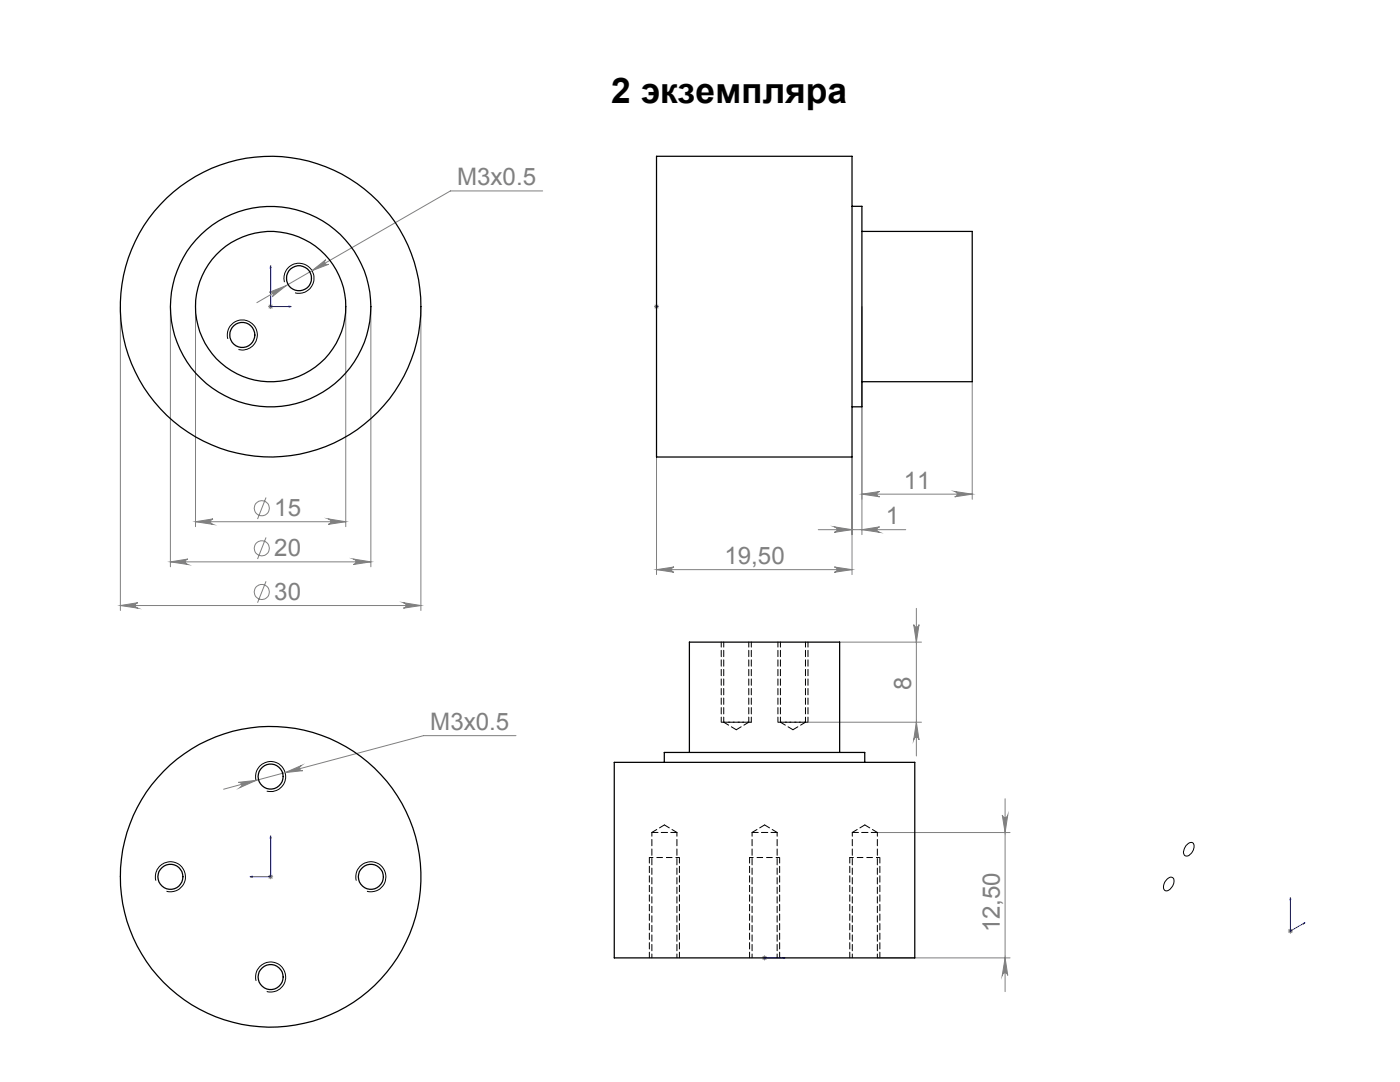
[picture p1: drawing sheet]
<svg xmlns="http://www.w3.org/2000/svg" width="279mm" height="216mm" viewBox="0 0 279 216" stroke-linecap="round" stroke-linejoin="round" font-family="sans-serif">
<defs><g id="words">
<text font-size="7.1" x="122" y="20.5">2 экземпляра</text>
<g font-size="4.8" fill="#808080">
<text x="91.2" y="37">M3x0.5</text>
<text x="180.4" y="97.5">11</text>
<text x="54.7" y="103">15</text>
<text x="176.8" y="104.6">1</text>
<text x="54.7" y="111">20</text>
<text x="144.6" y="112.6">19,50</text>
<text x="54.7" y="119.7">30</text>
<text x="181.8" y="137.6" transform="rotate(-90 181.8 137.6)">8</text>
<text x="85.9" y="145.7">M3x0.5</text>
<text x="199.5" y="186.1" transform="rotate(-90 199.5 186.1)">12,50</text>
</g>
</g></defs>
<g fill="none" stroke="#808080" stroke-width=".2">
<path d="M108.3 38.1h-18.4l-38.6 22.3M53.8 58.3l3.3-1.3-2.8 2.2a.53 .53 0 0 0 .2-.7 .53 .53 0 0 0-.7-.2zM62.3 54l2.7-2.2a.54 .54 0 0 0-.1 .8 .54 .54 0 0 0 .7 .1zM24 61.2v60.6M34 61.2v51.9M39 61.2v43.9M53.5 61.2h1M53.7 60.8l.7 .7M54 60.7v1M54.4 60.8l-.7 .7M69 61.2v43.9M74 61.2v51.9"/>
<path d="M84 61.2v60.6M130.5 61.2h1M130.7 60.8l.7 .7M131 60.7v1M131.4 60.8l-.7 .7M172 61.2v45.5M194 76.2v23.4M53.1 99.3l-1.7 4.3M131 91.2v23.5M170 91.2v23.5M172 98.6l3.5-.5a.53 .53 0 0 0-.5 .5 .53 .53 0 0 0 .5 .5zM172 98.6h22"/>
<path d="M190.5 98.1l3.5 .5-3.5 .5a.53 .53 0 0 0 .5-.5 .53 .53 0 0 0-.5-.5zM34 112.1l3.5-.6a.55 .55 0 0 0-.5 .6 .55 .55 0 0 0 .5 .5zM34 112.1h40M39 104.1l3.5-.6a.55 .55 0 0 0-.5 .6 .55 .55 0 0 0 .5 .5zM39 104.1h30M53.1 116l-1.7 4.3M53.1 107.2l-1.7 4.3M65.5 103.5l3.5 .6-3.5 .5a.55 .55 0 0 0 .5-.5 .55 .55 0 0 0-.5-.6zM70.5 111.5l3.5 .6-3.5 .5a.55 .55 0 0 0 .5-.5 .55 .55 0 0 0-.5-.6zM131 113.7l3.5-.6a.53 .53 0 0 0-.5 .6 .53 .53 0 0 0 .5 .5zM131 113.7h39M163.3 105.7h17.5"/>
<path d="M166.5 105.1l3.5 .6-3.5 .5a.55 .55 0 0 0 .5-.5 .55 .55 0 0 0-.5-.6zM166.5 113.1l3.5 .6-3.5 .5a.53 .53 0 0 0 .6-.5 .53 .53 0 0 0-.6-.6zM172 105.7l3.5-.6a.55 .55 0 0 0-.5 .6 .55 .55 0 0 0 .5 .5zM24 120.8l3.5-.5a.55 .55 0 0 0-.5 .5 .55 .55 0 0 0 .5 .6zM24 120.8h60M80.5 120.3l3.5 .5-3.5 .6a.55 .55 0 0 0 .5-.6 .55 .55 0 0 0-.5-.5zM167.6 128.1h16.3M182.4 124.6a.53 .53 0 0 0 .5 .5 .53 .53 0 0 0 .5-.5l-.5 3.5zM182.9 121.4v29.4M47.6 156.1l3.5-.4-3.2 1.5a.55 .55 0 0 0 .3-.7 .55 .55 0 0 0-.6-.4zM56.9 154.2l3.2-1.4a.53 .53 0 0 0-.3 .6 .53 .53 0 0 0 .6 .4zM103 146.8h-18.5l-39.9 10.7"/>
<path d="M161.3 144.1h22.6M182.9 144.1l.5 3.5a.53 .53 0 0 0-.5-.5 .53 .53 0 0 0-.5 .5zM200.6 159.4v38.5M53.5 174.9h1M53.7 174.6l.7 .7M54 174.4v1M54.4 174.6l-.7 .7M175.1 166.1h26.5M200 162.6a.55 .55 0 0 0 .6 .5 .55 .55 0 0 0 .5-.5l-.5 3.5zM152.1 191.1h1M152.2 190.8l.7 .7M152.6 190.6v1"/>
<path d="M152.9 190.8l-.7 .7M175.1 191.1h26.5M200.6 191.1l.5 3.5a.55 .55 0 0 0-.5-.5 .55 .55 0 0 0-.6 .5zM257 185.8h1M257.2 185.4l.7 .7M257.5 185.3v1M257.9 185.4l-.7 .7"/>
<circle cx="52.3" cy="109.4" r="1.51"/>
<circle cx="52.3" cy="101.4" r="1.51"/>
<circle cx="52.3" cy="118.1" r="1.5"/>
</g>
<path d="M56.8 56.3a3 3 0 0 1 2.6-3.8 3 3 0 0 1 3.3 3.3 3 3 0 0 1-3.8 2.6M45.5 67.6a2.99 2.99 0 0 1 2.6-3.7 2.99 2.99 0 0 1 3.2 3.2 2.99 2.99 0 0 1-3.7 2.6M51.1 155.7a3 3 0 0 1 2.7-3.7 3 3 0 0 1 3.2 3.3 3 3 0 0 1-3.8 2.6M31.1 175.7a2.99 2.99 0 0 1 2.6-3.7 2.99 2.99 0 0 1 3.3 3.2 2.99 2.99 0 0 1-3.8 2.6M71.1 175.7a2.99 2.99 0 0 1 2.7-3.7 2.99 2.99 0 0 1 3.2 3.2 2.99 2.99 0 0 1-3.8 2.6M232.9 175.4a.8 .8 0 0 1 1.1-.3 .8 .8 0 0 1 .2 1.2 1.7 1.7 0 0 1-1.6 1.4 1.55 1.55 0 0 1 .3-2.3zM236.7 168.7a.89 .89 0 0 1 1.5-.2 1.97 1.97 0 0 1-1.5 2.3 .91 .91 0 0 1-.4-1.4zM51.1 195.7a2.99 2.99 0 0 1 2.6-3.7 2.99 2.99 0 0 1 3.3 3.2 2.99 2.99 0 0 1-3.8 2.6" fill="none" stroke="#000" stroke-width=".2"/>
<path d="M149.9 144.1h-6M161.2 144.1h-5.9M129.6 171.1h6M149.6 171.1h6M169.6 171.1h6" fill="none" stroke="#000" stroke-width=".2" stroke-dasharray="1.3 .6" stroke-dashoffset=".5" stroke-linecap="butt"/>
<g fill="none" stroke="#00f" stroke-width=".2">
<path d="M54 53l.1 .4h-.2zM54 53v8.2h4.1M131 53v.4v-.4M131 53v8.2M57.7 61.1l.4 .1-.4 .1zM131 61.1v.2zM131 61.2h.1M49.9 174.9l.4-.1v.2zM54 166.8v8.1h-4.1M54 166.8l.1 .4h-.2zM257.5 179.1v6.7l2.9-1.7M257.5 179.1l.1 .3-.1 .1z"/>
<path d="M152.5 191.1h.2zM152.6 191.1h.1M152.6 191.1h4.1M156.7 191.1h-.5h.5M260.1 184.2l.3-.1-.3 .3z"/>
</g>
<path d="M129.6 171.1v20M149.6 171.1v20M169.6 171.1v20M135.6 191.1v-20M155.6 191.1v-20M175.6 191.1v-20" fill="none" stroke="#000" stroke-width=".2" stroke-dasharray="1.3 .6" stroke-dashoffset=".2"/>
<path d="M149.9 144.1h.1M161.3 144.1h-.1M129.6 171.1h.1M149.6 171.1h.1M169.6 171.1h.1" fill="none" stroke="#000" stroke-width=".2" stroke-dasharray="1.3 .6"/>
<path d="M143.9 128.1v16M155.3 128.1v16M149.9 144.1v-16M161.3 144.1v-16" fill="none" stroke="#000" stroke-width=".2" stroke-dasharray="1.3 .6" stroke-dashoffset=".3"/>
<g fill="#00f">
<path d="M57.7 61.1l.4 .1-.4 .1zM54 53l.1 .4h-.2z"/>
<path d="M260.1 184.2l.3-.1-.3 .3zM257.5 179.1l.1 .3-.1 .1zM156.2 191.1h.5zM152.5 191.1h.2zM49.9 174.9l.4 .1v-.2zM54 166.8l-.1 .4h.2z"/>
<path d="M131 61.1v.2zM131 53v.4z"/>
</g>
<g fill="#808080">
<path d="M190.5 98.1l3.5 .5-3.5 .5a.53 .53 0 0 0 .5-.5 .53 .53 0 0 0-.5-.5zM172 98.6l3.5-.5a.53 .53 0 0 0-.5 .5 .53 .53 0 0 0 .5 .5z"/>
<path d="M53.8 58.3a.53 .53 0 0 1 .7 .2 .53 .53 0 0 1-.2 .7l2.8-2.2zM62.3 54l3.3-1.3a.54 .54 0 0 1-.7-.2 .54 .54 0 0 1 .1-.7zM24 120.8l3.5-.5a.55 .55 0 0 0-.5 .5 .55 .55 0 0 0 .5 .6zM80.5 120.3l3.5 .5-3.5 .6a.55 .55 0 0 0 .5-.6 .55 .55 0 0 0-.5-.5zM34 112.1l3.5-.6a.55 .55 0 0 0-.5 .6 .55 .55 0 0 0 .5 .5zM70.5 111.5l3.5 .6-3.5 .5a.55 .55 0 0 0 .5-.5 .55 .55 0 0 0-.5-.6zM39 104.1l3.5-.6a.55 .55 0 0 0-.5 .6 .55 .55 0 0 0 .5 .5zM65.5 103.5l3.5 .6-3.5 .5a.55 .55 0 0 0 .5-.5 .55 .55 0 0 0-.5-.6zM166.5 105.1l3.5 .6-3.5 .5a.55 .55 0 0 0 .5-.5 .55 .55 0 0 0-.5-.6zM172 105.7l3.5-.6a.55 .55 0 0 0-.5 .6 .55 .55 0 0 0 .5 .5zM131 113.7l3.5-.6a.53 .53 0 0 0-.5 .6 .53 .53 0 0 0 .5 .5zM166.5 113.1l3.5 .6-3.5 .5a.53 .53 0 0 0 .6-.5 .53 .53 0 0 0-.6-.6zM47.6 156.1a.55 .55 0 0 1 .6 .4 .55 .55 0 0 1-.3 .7l3.2-1.5zM56.9 154.2l3.5-.4a.53 .53 0 0 1-.6-.4 .53 .53 0 0 1 .3-.6z"/>
<path d="M182.4 124.6a.53 .53 0 0 0 .5 .5 .53 .53 0 0 0 .5-.5l-.5 3.5zM182.9 144.1l.5 3.5a.53 .53 0 0 0-.5-.5 .53 .53 0 0 0-.5 .5zM200 162.6a.55 .55 0 0 0 .6 .5 .55 .55 0 0 0 .5-.5l-.5 3.5zM200.6 191.1l.5 3.5a.55 .55 0 0 0-.5-.5 .55 .55 0 0 0-.6 .5z"/>
</g>
<g fill="none" stroke="#000" stroke-width=".25">
<path d="M131 31.2h39v60h-39zM170 41.2h2v40h-2M172 46.2h22v30h-22M122.6 152.1h60v39h-60zM132.6 152.1v-2h40v2M137.6 150.1v-22h30v22"/>
<circle cx="59.7" cy="55.5" r="2.49"/>
<circle cx="48.4" cy="66.8" r="2.51"/>
<circle cx="54" cy="61.2" r="30"/>
<circle cx="54" cy="61.2" r="15"/>
<circle cx="54" cy="61.2" r="20"/>
<circle cx="54" cy="155" r="2.5"/>
<circle cx="34" cy="175" r="2.5"/>
<circle cx="54" cy="175" r="30"/>
<circle cx="74" cy="175" r="2.5"/>
<circle cx="54" cy="195" r="2.5"/>
</g>
<path d="M144.4 144.1h5M155.8 144.1h5M135.1 166.1h-5M155.1 166.1h-5M175.1 166.1h-5" fill="none" stroke="#000" stroke-width=".2" stroke-dasharray="1.3 .6"/>
<path d="M130.1 166.1v25M150.1 166.1v25M170.1 166.1v25M135.1 191.1v-25M155.1 191.1v-25M175.1 191.1v-25" fill="none" stroke="#000" stroke-width=".2" stroke-dasharray="1.3 .6" stroke-dashoffset=".5"/>
<path d="M144.4 144.1l2.5 1.5M146.9 145.6l2.5-1.5M155.8 144.1l2.5 1.5M158.3 145.6l2.5-1.5M132.6 164.6l-2.5 1.5M135.1 166.1l-2.5-1.5M152.6 164.6l-2.5 1.5M155.1 166.1l-2.5-1.5M172.6 164.6l-2.5 1.5M175.1 166.1l-2.5-1.5" fill="none" stroke="#000" stroke-width=".2" stroke-dasharray="1.3 .6" stroke-dashoffset=".1"/>
<path d="M144.4 128.1v16M155.8 128.1v16M149.4 144.1v-16M160.8 144.1v-16" fill="none" stroke="#000" stroke-width=".2" stroke-dasharray="1.3 .6" stroke-dashoffset=".3"/>
<use href="#words"/>
</svg>
